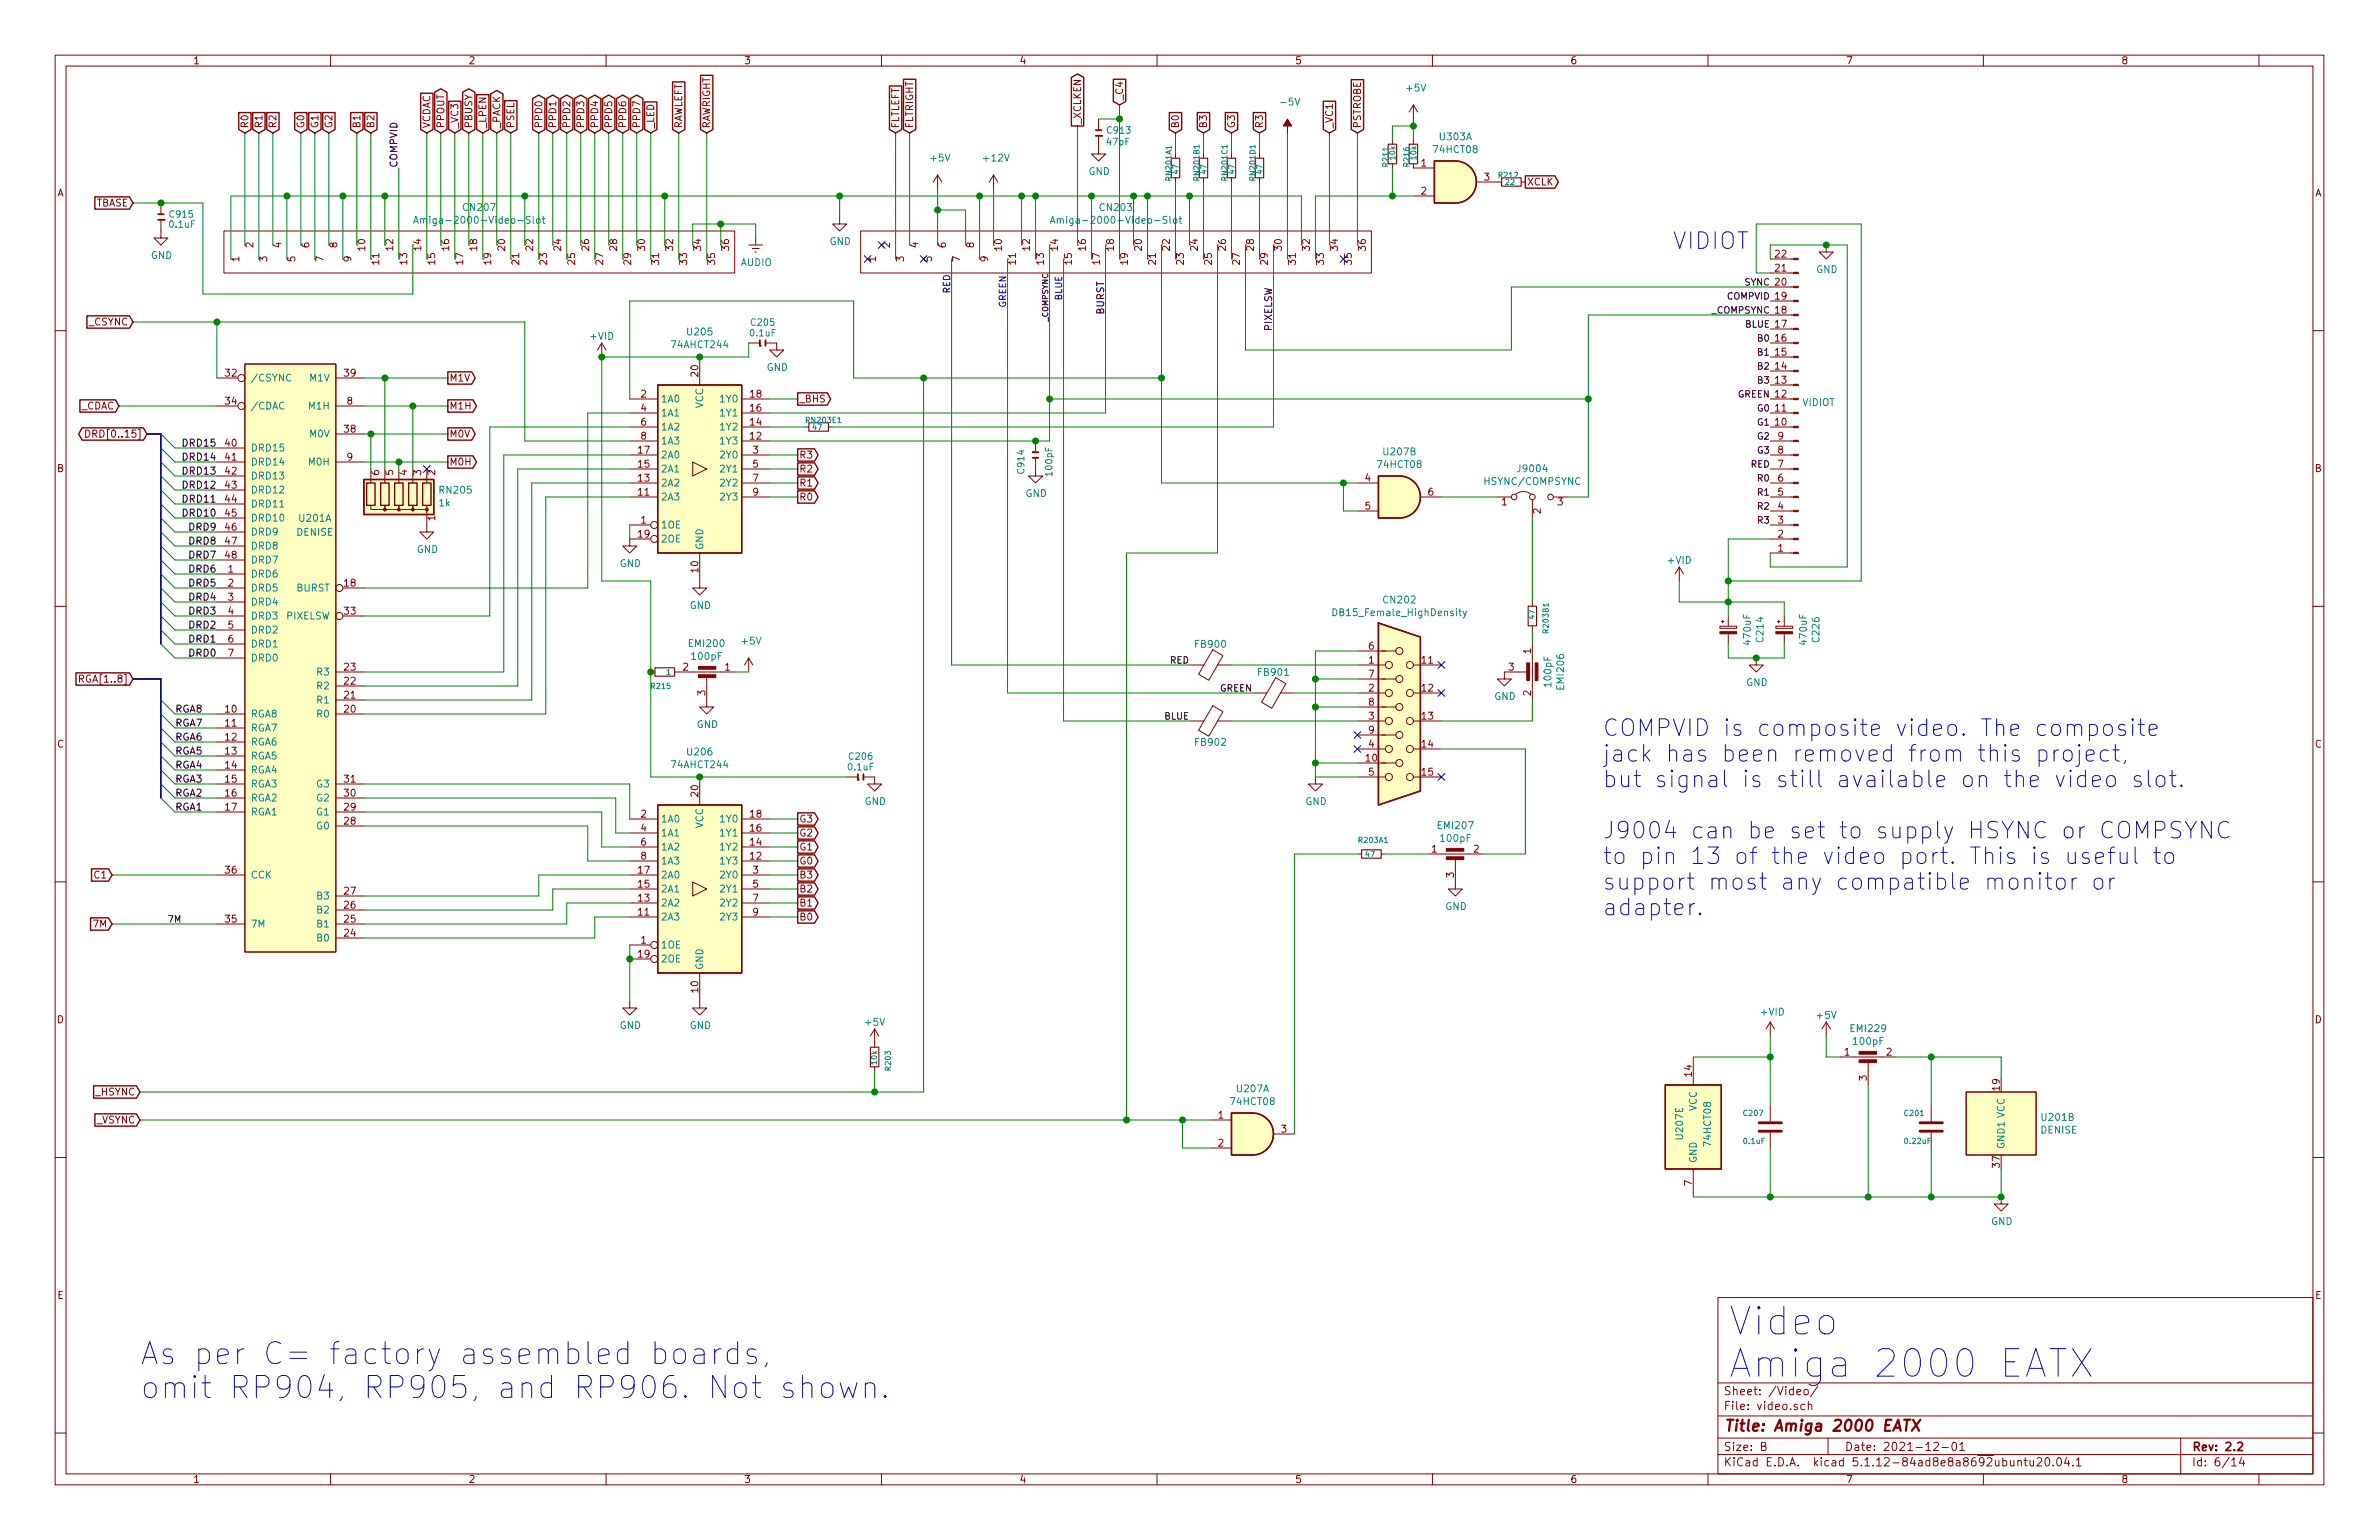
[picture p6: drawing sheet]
<svg xmlns="http://www.w3.org/2000/svg" width="432mm" height="279mm" viewBox="0 0 432 279" stroke-linecap="round" stroke-linejoin="round" font-family="sans-serif">
<defs><g id="words">
<g font-size="7" fill="#0000c2">
<text x="313.7" y="242.3">Video</text>
<text x="313.7" y="249.9">Amiga 2000 EATX</text>
</g>
<g font-size="5.6" fill="#0000c2">
<text x="25.4" y="247.6">As per C= factory assembled boards,</text>
<text x="25.4" y="253.7">omit RP904, RP905, and RP906. Not shown.</text>
</g>
<g font-size="4.2" fill="#0000c2">
<text x="303.5" y="45.2">VIDIOT</text>
<text x="290.8" y="133.6">COMPVID is composite video. The composite</text>
<text x="290.8" y="138.2">jack has been removed from this project,</text>
<text x="290.8" y="142.9">but signal is still available on the video slot.</text>
<text x="290.8" y="152.2">J9004 can be set to supply HSYNC or COMPSYNC</text>
<text x="290.8" y="156.8">to pin 13 of the video port. This is useful to</text>
<text x="290.8" y="161.5">support most any compatible monitor or</text>
<text x="290.8" y="166.1">adapter.</text>
</g>
<text font-size="2.8" fill="#840000" x="312.8" y="259.7">Title: Amiga 2000 EATX</text>
<g font-size="2.1" fill="#840000">
<text x="312.8" y="255.8">File: video.sch</text>
<text x="312.8" y="253.1">Sheet: /Video/</text>
<text x="312.8" y="263.2">Size: B</text>
<text x="334.8" y="263.2">Date: 2021-12-01</text>
<text x="397.8" y="263.2">Rev: 2.2</text>
<text x="312.8" y="266">KiCad E.D.A. kicad 5.1.12-84ad8e8a8692ubuntu20.04.1</text>
<text x="397.8" y="266">Id: 6/14</text>
</g>
<g font-size="1.8" fill="#840000">
<text x="35" y="11.6">1</text>
<text x="85" y="11.6">2</text>
<text x="135" y="11.6">3</text>
<text x="185" y="11.6">4</text>
<text x="235" y="11.6">5</text>
<text x="285" y="11.6">6</text>
<text x="335" y="11.6">7</text>
<text x="385" y="11.6">8</text>
<text x="45.1" y="23.3" transform="rotate(-90 45.1 23.3)">R0</text>
<text x="47.6" y="23.3" transform="rotate(-90 47.6 23.3)">R1</text>
<text x="50.2" y="23.3" transform="rotate(-90 50.2 23.3)">R2</text>
<text x="55.2" y="23.3" transform="rotate(-90 55.2 23.3)">G0</text>
<text x="57.8" y="23.3" transform="rotate(-90 57.8 23.3)">G1</text>
<text x="60.3" y="23.3" transform="rotate(-90 60.3 23.3)">G2</text>
<text x="65.4" y="23.3" transform="rotate(-90 65.4 23.3)">B1</text>
<text x="67.9" y="23.3" transform="rotate(-90 67.9 23.3)">B2</text>
<text x="78.1" y="23.3" transform="rotate(-90 78.1 23.3)">VCDAC</text>
<text x="80.6" y="23.3" transform="rotate(-90 80.6 23.3)">PPOUT</text>
<text x="83.2" y="23.3" transform="rotate(-90 83.2 23.3)">_VC3</text>
<text x="85.7" y="23.3" transform="rotate(-90 85.7 23.3)">PBUSY</text>
<text x="88.3" y="23.3" transform="rotate(-90 88.3 23.3)">_LPEN</text>
<text x="90.8" y="23.3" transform="rotate(-90 90.8 23.3)">_PACK</text>
<text x="93.3" y="23.3" transform="rotate(-90 93.3 23.3)">PSEL</text>
<text x="98.4" y="23.3" transform="rotate(-90 98.4 23.3)">PPD0</text>
<text x="101" y="23.3" transform="rotate(-90 101 23.3)">PPD1</text>
<text x="103.5" y="23.3" transform="rotate(-90 103.5 23.3)">PPD2</text>
<text x="106" y="23.3" transform="rotate(-90 106 23.3)">PPD3</text>
<text x="108.6" y="23.3" transform="rotate(-90 108.6 23.3)">PPD4</text>
<text x="111.1" y="23.3" transform="rotate(-90 111.1 23.3)">PPD5</text>
<text x="113.7" y="23.3" transform="rotate(-90 113.7 23.3)">PPD6</text>
<text x="116.2" y="23.3" transform="rotate(-90 116.2 23.3)">PPD7</text>
<text x="118.7" y="23.3" transform="rotate(-90 118.7 23.3)">_LED</text>
<text x="123.8" y="23.3" transform="rotate(-90 123.8 23.3)">RAWLEFT</text>
<text x="128.9" y="23.3" transform="rotate(-90 128.9 23.3)">RAWRIGHT</text>
<text x="163.2" y="23.3" transform="rotate(-90 163.2 23.3)">FLTLEFT</text>
<text x="165.7" y="23.3" transform="rotate(-90 165.7 23.3)">FLTRIGHT</text>
<text x="196.2" y="22.6" transform="rotate(-90 196.2 22.6)">_XCLKEN</text>
<text x="203.8" y="18.3" transform="rotate(-90 203.8 18.3)">_C4</text>
<text x="214" y="23.3" transform="rotate(-90 214 23.3)">B0</text>
<text x="219.1" y="23.3" transform="rotate(-90 219.1 23.3)">B3</text>
<text x="224.2" y="23.3" transform="rotate(-90 224.2 23.3)">G3</text>
<text x="229.2" y="23.3" transform="rotate(-90 229.2 23.3)">R3</text>
<text x="241.9" y="23.3" transform="rotate(-90 241.9 23.3)">_VC1</text>
<text x="247" y="23.3" transform="rotate(-90 247 23.3)">PSTROBE</text>
<text x="10.4" y="35.6">A</text>
<text x="258" y="30.2">1</text>
<text x="258" y="35.3">2</text>
<text x="269.4" y="32.8">3</text>
<text x="277.1" y="33.7">XCLK</text>
<text x="420.2" y="35.6">A</text>
<text x="17.3" y="37.5">TBASE</text>
<text x="43.4" y="47.5" transform="rotate(-90 43.4 47.5)">1</text>
<text x="46" y="44.9" transform="rotate(-90 46 44.9)">2</text>
<text x="48.5" y="47.5" transform="rotate(-90 48.5 47.5)">3</text>
<text x="51.1" y="44.9" transform="rotate(-90 51.1 44.9)">4</text>
<text x="53.6" y="47.5" transform="rotate(-90 53.6 47.5)">5</text>
<text x="56.1" y="44.9" transform="rotate(-90 56.1 44.9)">6</text>
<text x="58.7" y="47.5" transform="rotate(-90 58.7 47.5)">7</text>
<text x="61.2" y="44.9" transform="rotate(-90 61.2 44.9)">8</text>
<text x="63.8" y="47.5" transform="rotate(-90 63.8 47.5)">9</text>
<text x="66.3" y="45.4" transform="rotate(-90 66.3 45.4)">10</text>
<text x="68.8" y="48" transform="rotate(-90 68.8 48)">11</text>
<text x="71.4" y="45.4" transform="rotate(-90 71.4 45.4)">12</text>
<text x="73.9" y="48" transform="rotate(-90 73.9 48)">13</text>
<text x="76.5" y="45.4" transform="rotate(-90 76.5 45.4)">14</text>
<text x="79" y="48" transform="rotate(-90 79 48)">15</text>
<text x="81.5" y="45.4" transform="rotate(-90 81.5 45.4)">16</text>
<text x="84.1" y="48" transform="rotate(-90 84.1 48)">17</text>
<text x="86.6" y="45.4" transform="rotate(-90 86.6 45.4)">18</text>
<text x="89.2" y="48" transform="rotate(-90 89.2 48)">19</text>
<text x="91.7" y="45.4" transform="rotate(-90 91.7 45.4)">20</text>
<text x="94.2" y="48" transform="rotate(-90 94.2 48)">21</text>
<text x="96.8" y="45.4" transform="rotate(-90 96.8 45.4)">22</text>
<text x="99.3" y="48" transform="rotate(-90 99.3 48)">23</text>
<text x="101.9" y="45.4" transform="rotate(-90 101.9 45.4)">24</text>
<text x="104.4" y="48" transform="rotate(-90 104.4 48)">25</text>
<text x="106.9" y="45.4" transform="rotate(-90 106.9 45.4)">26</text>
<text x="109.5" y="48" transform="rotate(-90 109.5 48)">27</text>
<text x="112" y="45.4" transform="rotate(-90 112 45.4)">28</text>
<text x="114.6" y="48" transform="rotate(-90 114.6 48)">29</text>
<text x="117.1" y="45.4" transform="rotate(-90 117.1 45.4)">30</text>
<text x="119.6" y="48" transform="rotate(-90 119.6 48)">31</text>
<text x="122.2" y="45.4" transform="rotate(-90 122.2 45.4)">32</text>
<text x="124.7" y="48" transform="rotate(-90 124.7 48)">33</text>
<text x="127.3" y="45.4" transform="rotate(-90 127.3 45.4)">34</text>
<text x="129.8" y="48" transform="rotate(-90 129.8 48)">35</text>
<text x="132.3" y="45.4" transform="rotate(-90 132.3 45.4)">36</text>
<text x="159" y="47.5" transform="rotate(-90 159 47.5)">1</text>
<text x="161.5" y="44.9" transform="rotate(-90 161.5 44.9)">2</text>
<text x="164.1" y="47.5" transform="rotate(-90 164.1 47.5)">3</text>
<text x="166.6" y="44.9" transform="rotate(-90 166.6 44.9)">4</text>
<text x="169.2" y="47.5" transform="rotate(-90 169.2 47.5)">5</text>
<text x="171.7" y="44.9" transform="rotate(-90 171.7 44.9)">6</text>
<text x="174.2" y="47.5" transform="rotate(-90 174.2 47.5)">7</text>
<text x="176.8" y="44.9" transform="rotate(-90 176.8 44.9)">8</text>
<text x="179.3" y="47.5" transform="rotate(-90 179.3 47.5)">9</text>
<text x="181.9" y="45.4" transform="rotate(-90 181.9 45.4)">10</text>
<text x="184.4" y="48" transform="rotate(-90 184.4 48)">11</text>
<text x="186.9" y="45.4" transform="rotate(-90 186.9 45.4)">12</text>
<text x="189.5" y="48" transform="rotate(-90 189.5 48)">13</text>
<text x="192" y="45.4" transform="rotate(-90 192 45.4)">14</text>
<text x="194.6" y="48" transform="rotate(-90 194.6 48)">15</text>
<text x="197.1" y="45.4" transform="rotate(-90 197.1 45.4)">16</text>
<text x="199.6" y="48" transform="rotate(-90 199.6 48)">17</text>
<text x="202.2" y="45.4" transform="rotate(-90 202.2 45.4)">18</text>
<text x="204.7" y="48" transform="rotate(-90 204.7 48)">19</text>
<text x="207.3" y="45.4" transform="rotate(-90 207.3 45.4)">20</text>
<text x="209.8" y="48" transform="rotate(-90 209.8 48)">21</text>
<text x="212.3" y="45.4" transform="rotate(-90 212.3 45.4)">22</text>
<text x="214.9" y="48" transform="rotate(-90 214.9 48)">23</text>
<text x="217.4" y="45.4" transform="rotate(-90 217.4 45.4)">24</text>
<text x="220" y="48" transform="rotate(-90 220 48)">25</text>
<text x="222.5" y="45.4" transform="rotate(-90 222.5 45.4)">26</text>
<text x="225" y="48" transform="rotate(-90 225 48)">27</text>
<text x="227.6" y="45.4" transform="rotate(-90 227.6 45.4)">28</text>
<text x="230.1" y="48" transform="rotate(-90 230.1 48)">29</text>
<text x="232.7" y="45.4" transform="rotate(-90 232.7 45.4)">30</text>
<text x="235.2" y="48" transform="rotate(-90 235.2 48)">31</text>
<text x="237.7" y="45.4" transform="rotate(-90 237.7 45.4)">32</text>
<text x="240.3" y="48" transform="rotate(-90 240.3 48)">33</text>
<text x="242.8" y="45.4" transform="rotate(-90 242.8 45.4)">34</text>
<text x="245.4" y="48" transform="rotate(-90 245.4 48)">35</text>
<text x="247.9" y="45.4" transform="rotate(-90 247.9 45.4)">36</text>
<text x="322.2" y="46.7">22</text>
<text x="322.2" y="49.3">21</text>
<text x="16.2" y="59.1">_CSYNC</text>
<text x="322.2" y="64.5">15</text>
<text x="322.2" y="62">16</text>
<text x="40.9" y="68.3">32</text>
<text x="62.5" y="68.3">39</text>
<text x="81.5" y="69.2">M1V</text>
<text x="126.7" y="68.3" transform="rotate(-90 126.7 68.3)">20</text>
<text x="322.2" y="69.6">13</text>
<text x="322.2" y="67.1">14</text>
<text x="14.7" y="74.3">_CDAC</text>
<text x="40.9" y="73.4">34</text>
<text x="63" y="73.4">8</text>
<text x="81.5" y="74.3">M1H</text>
<text x="116.4" y="72.1">2</text>
<text x="116.4" y="74.7">4</text>
<text x="116.4" y="77.2">6</text>
<text x="136.2" y="77.2">14</text>
<text x="136.2" y="74.7">16</text>
<text x="136.2" y="72.1">18</text>
<text x="145" y="73">_BHS</text>
<text x="322.2" y="77.2">10</text>
<text x="322.2" y="74.7">11</text>
<text x="16.8" y="79.4">DRD[0..15]</text>
<text x="40.9" y="81">40</text>
<text x="40.9" y="83.6">41</text>
<text x="62.5" y="78.5">38</text>
<text x="63" y="83.6">9</text>
<text x="81.5" y="79.4">M0V</text>
<text x="115.9" y="82.3">17</text>
<text x="116.4" y="79.8">8</text>
<text x="136.2" y="79.8">12</text>
<text x="136.7" y="82.3">3</text>
<text x="145" y="83.2">R3</text>
<text x="322.7" y="82.3">8</text>
<text x="322.7" y="79.8">9</text>
<text x="10.4" y="85.6">B</text>
<text x="40.9" y="86.1">42</text>
<text x="40.9" y="88.6">43</text>
<text x="68.8" y="86.2" transform="rotate(-90 68.8 86.2)">6</text>
<text x="71.4" y="86.2" transform="rotate(-90 71.4 86.2)">5</text>
<text x="73.9" y="86.2" transform="rotate(-90 73.9 86.2)">4</text>
<text x="76.5" y="86.2" transform="rotate(-90 76.5 86.2)">3</text>
<text x="79" y="86.2" transform="rotate(-90 79 86.2)">2</text>
<text x="81.5" y="84.5">M0H</text>
<text x="115.9" y="89.9">11</text>
<text x="115.9" y="87.4">13</text>
<text x="115.9" y="84.8">15</text>
<text x="136.7" y="84.8">5</text>
<text x="136.7" y="87.4">7</text>
<text x="136.7" y="89.9">9</text>
<text x="145" y="85.7">R2</text>
<text x="145" y="88.3">R1</text>
<text x="247.8" y="87.4">4</text>
<text x="259.2" y="89.9">6</text>
<text x="322.7" y="89.9">5</text>
<text x="322.7" y="87.4">6</text>
<text x="322.7" y="84.8">7</text>
<text x="420.2" y="85.6">B</text>
<text x="40.9" y="91.2">44</text>
<text x="40.9" y="93.7">45</text>
<text x="79" y="94.5" transform="rotate(-90 79 94.5)">1</text>
<text x="116.4" y="95">1</text>
<text x="145" y="90.8">R0</text>
<text x="247.8" y="92.5">5</text>
<text x="272.6" y="91.7">1</text>
<text x="279.7" y="93.2" transform="rotate(-90 279.7 93.2)">2</text>
<text x="282.7" y="91.7">3</text>
<text x="322.7" y="95">3</text>
<text x="322.7" y="92.5">4</text>
<text x="40.9" y="96.3">46</text>
<text x="40.9" y="98.8">47</text>
<text x="40.9" y="101.3">48</text>
<text x="115.9" y="97.5">19</text>
<text x="322.7" y="100.1">1</text>
<text x="322.7" y="97.5">2</text>
<text x="41.4" y="103.9">1</text>
<text x="41.4" y="106.4">2</text>
<text x="62.5" y="106.4">18</text>
<text x="126.7" y="103.8" transform="rotate(-90 126.7 103.8)">10</text>
<text x="41.4" y="109">3</text>
<text x="41.4" y="111.5">4</text>
<text x="62.5" y="111.5">33</text>
<text x="41.4" y="114">5</text>
<text x="41.4" y="116.6">6</text>
<text x="41.4" y="119.1">7</text>
<text x="248.4" y="117.9">6</text>
<text x="277.9" y="118.6" transform="rotate(-90 277.9 118.6)">1</text>
<text x="15.1" y="123.8">RGA[1..8]</text>
<text x="62.5" y="124.2">22</text>
<text x="62.5" y="121.7">23</text>
<text x="124" y="121.7">2</text>
<text x="131.6" y="121.7">1</text>
<text x="248.4" y="120.4">1</text>
<text x="248.4" y="125.5">2</text>
<text x="248.4" y="122.9">7</text>
<text x="258.1" y="120.4">11</text>
<text x="258.1" y="125.5">12</text>
<text x="273.8" y="121.7">3</text>
<text x="40.9" y="129.3">10</text>
<text x="40.9" y="131.8">11</text>
<text x="62.5" y="129.3">20</text>
<text x="62.5" y="126.7">21</text>
<text x="128" y="126.2" transform="rotate(-90 128 126.2)">3</text>
<text x="248.4" y="130.6">3</text>
<text x="248.4" y="128">8</text>
<text x="258.1" y="130.6">13</text>
<text x="277.9" y="126.2" transform="rotate(-90 277.9 126.2)">2</text>
<text x="10.4" y="135.6">C</text>
<text x="40.9" y="134.4">12</text>
<text x="40.9" y="136.9">13</text>
<text x="248.4" y="135.6">4</text>
<text x="248.4" y="133.1">9</text>
<text x="258.1" y="135.6">14</text>
<text x="420.2" y="135.6">C</text>
<text x="40.9" y="139.4">14</text>
<text x="40.9" y="142">15</text>
<text x="62.5" y="142">31</text>
<text x="248" y="138.2">10</text>
<text x="248.4" y="140.7">5</text>
<text x="258.1" y="140.7">15</text>
<text x="40.9" y="144.5">16</text>
<text x="40.9" y="147.1">17</text>
<text x="62.5" y="149.6">28</text>
<text x="62.5" y="147.1">29</text>
<text x="62.5" y="144.5">30</text>
<text x="116.4" y="148.3">2</text>
<text x="126.7" y="144.5" transform="rotate(-90 126.7 144.5)">20</text>
<text x="136.2" y="148.3">18</text>
<text x="145" y="149.2">G3</text>
<text x="116.4" y="150.9">4</text>
<text x="116.4" y="153.4">6</text>
<text x="116.4" y="156">8</text>
<text x="136.2" y="156">12</text>
<text x="136.2" y="153.4">14</text>
<text x="136.2" y="150.9">16</text>
<text x="145" y="154.3">G1</text>
<text x="145" y="151.8">G2</text>
<text x="259.9" y="154.7">1</text>
<text x="267.5" y="154.7">2</text>
<text x="17.3" y="159.4">C1</text>
<text x="40.9" y="158.5">36</text>
<text x="115.9" y="161">15</text>
<text x="115.9" y="158.5">17</text>
<text x="136.7" y="158.5">3</text>
<text x="136.7" y="161">5</text>
<text x="145" y="161.9">B2</text>
<text x="145" y="156.8">G0</text>
<text x="145" y="159.4">B3</text>
<text x="263.9" y="159.2" transform="rotate(-90 263.9 159.2)">3</text>
<text x="40.9" y="167.4">35</text>
<text x="62.5" y="167.4">25</text>
<text x="62.5" y="164.8">26</text>
<text x="62.5" y="162.3">27</text>
<text x="115.9" y="166.1">11</text>
<text x="115.9" y="163.6">13</text>
<text x="136.7" y="163.6">7</text>
<text x="136.7" y="166.1">9</text>
<text x="145" y="164.5">B1</text>
<text x="145" y="167">B0</text>
<text x="17.1" y="168.3">7M</text>
<text x="62.5" y="169.9">24</text>
<text x="115.9" y="173.7">19</text>
<text x="116.4" y="171.2">1</text>
<text x="10.4" y="185.6">D</text>
<text x="126.7" y="180" transform="rotate(-90 126.7 180)">10</text>
<text x="420.2" y="185.6">D</text>
<text x="334.8" y="191.5">1</text>
<text x="342.4" y="191.5">2</text>
<text x="307.1" y="195.3" transform="rotate(-90 307.1 195.3)">14</text>
<text x="338.8" y="196.1" transform="rotate(-90 338.8 196.1)">3</text>
<text x="363" y="197.8" transform="rotate(-90 363 197.8)">19</text>
<text x="17.4" y="198.8">_HSYNC</text>
<text x="17.5" y="203.8">_VSYNC</text>
<text x="221.1" y="202.9">1</text>
<text x="221.1" y="208">2</text>
<text x="232.6" y="205.5">3</text>
<text x="307.1" y="215.1" transform="rotate(-90 307.1 215.1)">7</text>
<text x="363" y="211.8" transform="rotate(-90 363 211.8)">37</text>
<text x="10.4" y="235.6">E</text>
<text x="420.2" y="235.6">E</text>
<text x="35" y="269">1</text>
<text x="85" y="269">2</text>
<text x="135" y="269">3</text>
<text x="185" y="269">4</text>
<text x="235" y="269">5</text>
<text x="285" y="269">6</text>
<text x="335" y="269">7</text>
<text x="385" y="269">8</text>
</g>
<g font-size="1.8" fill="#008484">
<text x="255.4" y="16.6">+5V</text>
<text x="232.7" y="19.2">-5V</text>
<text x="169" y="29.3">+5V</text>
<text x="178.7" y="29.3">+12V</text>
<text x="260.4" y="27.8">74HCT08</text>
<text x="261.4" y="25.5">U303A</text>
<text x="197.6" y="31.8">GND</text>
<text x="77.4" y="40.6">Amiga-2000-Video-Slot</text>
<text x="84.2" y="38.3">CN207</text>
<text x="192.9" y="40.6">Amiga-2000-Video-Slot</text>
<text x="199.8" y="38.3">CN203</text>
<text x="27.4" y="47">GND</text>
<text x="150.6" y="44.4">GND</text>
<text x="134.4" y="48.3">AUDIO</text>
<text x="329.6" y="49.5">GND</text>
<text x="107.2" y="61.6">+VID</text>
<text x="122.1" y="63.2">74AHCT244</text>
<text x="124.9" y="60.9">U205</text>
<text x="45.5" y="69.2">/CSYNC</text>
<text x="56.3" y="69.2">M1V</text>
<text x="139.1" y="67.3">GND</text>
<text x="45.5" y="74.3">/CDAC</text>
<text x="56.2" y="74.3">M1H</text>
<text x="119.9" y="73">1A0</text>
<text x="119.9" y="75.6">1A1</text>
<text x="127.6" y="74.1" transform="rotate(-90 127.6 74.1)">VCC</text>
<text x="131" y="75.6">1Y1</text>
<text x="131" y="73">1Y0</text>
<text x="327.2" y="73.7">VIDIOT</text>
<text x="45.5" y="81.9">DRD15</text>
<text x="56.3" y="79.4">M0V</text>
<text x="119.9" y="83.2">2A0</text>
<text x="119.9" y="78.1">1A2</text>
<text x="119.9" y="80.6">1A3</text>
<text x="131" y="80.6">1Y3</text>
<text x="131" y="78.1">1Y2</text>
<text x="131" y="83.2">2Y0</text>
<text x="251.3" y="82.6">U207B</text>
<text x="45.5" y="84.5">DRD14</text>
<text x="45.5" y="87">DRD13</text>
<text x="45.5" y="89.5">DRD12</text>
<text x="56.2" y="84.5">M0H</text>
<text x="79.9" y="89.6">RN205</text>
<text x="119.9" y="88.3">2A2</text>
<text x="119.9" y="85.7">2A1</text>
<text x="131" y="85.7">2Y1</text>
<text x="131" y="88.3">2Y2</text>
<text x="250.2" y="84.9">74HCT08</text>
<text x="269.7" y="88">HSYNC/COMPSYNC</text>
<text x="275.7" y="85.7">J9004</text>
<text x="45.5" y="92.1">DRD11</text>
<text x="45.5" y="94.6">DRD10</text>
<text x="54.4" y="94.7">U201A</text>
<text x="79.7" y="91.9">1k</text>
<text x="119.9" y="95.9">1OE</text>
<text x="119.9" y="90.8">2A3</text>
<text x="131" y="90.8">2Y3</text>
<text x="186.1" y="90.2">GND</text>
<text x="45.5" y="97.2">DRD9</text>
<text x="45.5" y="99.7">DRD8</text>
<text x="53.9" y="97.2">DENISE</text>
<text x="75.6" y="100.3">GND</text>
<text x="119.9" y="98.4">2OE</text>
<text x="127.6" y="99.8" transform="rotate(-90 127.6 99.8)">GND</text>
<text x="45.5" y="104.8">DRD6</text>
<text x="45.5" y="107.3">DRD5</text>
<text x="45.5" y="102.2">DRD7</text>
<text x="53.8" y="107.3">BURST</text>
<text x="112.5" y="102.9">GND</text>
<text x="302.8" y="102.3">+VID</text>
<text x="45.5" y="109.9">DRD4</text>
<text x="45.5" y="112.4">DRD3</text>
<text x="52" y="112.4">PIXELSW</text>
<text x="125.2" y="110.5">GND</text>
<text x="242.5" y="111.8">DB15_Female_HighDensity</text>
<text x="251.3" y="109.5">CN202</text>
<text x="45.5" y="114.9">DRD2</text>
<text x="45.5" y="117.5">DRD1</text>
<text x="125.2" y="117.4">EMI200</text>
<text x="125.7" y="119.7">100pF</text>
<text x="134.7" y="116.9">+5V</text>
<text x="217.1" y="117.5">FB900</text>
<text x="317.8" y="116.8" transform="rotate(-90 317.8 116.8)">470uF</text>
<text x="320.1" y="116.4" transform="rotate(-90 320.1 116.4)">C214</text>
<text x="327.9" y="116.8" transform="rotate(-90 327.9 116.8)">470uF</text>
<text x="330.3" y="116.4" transform="rotate(-90 330.3 116.4)">C226</text>
<text x="45.5" y="120">DRD0</text>
<text x="57.7" y="125.1">R2</text>
<text x="57.7" y="122.6">R3</text>
<text x="228.5" y="122.6">FB901</text>
<text x="281.6" y="124.5" transform="rotate(-90 281.6 124.5)">100pF</text>
<text x="283.9" y="125" transform="rotate(-90 283.9 125)">EMI206</text>
<text x="316.9" y="124.5">GND</text>
<text x="45.5" y="130.2">RGA8</text>
<text x="57.7" y="130.2">R0</text>
<text x="57.7" y="127.6">R1</text>
<text x="271.2" y="127">GND</text>
<text x="45.5" y="132.7">RGA7</text>
<text x="45.5" y="135.3">RGA6</text>
<text x="45.5" y="137.8">RGA5</text>
<text x="124.9" y="137.1">U206</text>
<text x="126.4" y="132.1">GND</text>
<text x="217.1" y="135.3">FB902</text>
<text x="45.5" y="140.3">RGA4</text>
<text x="45.5" y="142.9">RGA3</text>
<text x="57.6" y="142.9">G3</text>
<text x="122.1" y="139.4">74AHCT244</text>
<text x="45.5" y="145.4">RGA2</text>
<text x="45.5" y="148">RGA1</text>
<text x="57.6" y="148">G1</text>
<text x="57.6" y="145.4">G2</text>
<text x="119.9" y="149.2">1A0</text>
<text x="131" y="149.2">1Y0</text>
<text x="156.9" y="146">GND</text>
<text x="236.9" y="146">GND</text>
<text x="57.6" y="150.5">G0</text>
<text x="119.9" y="151.8">1A1</text>
<text x="119.9" y="154.3">1A2</text>
<text x="127.6" y="150.3" transform="rotate(-90 127.6 150.3)">VCC</text>
<text x="131" y="154.3">1Y2</text>
<text x="131" y="151.8">1Y1</text>
<text x="261.1" y="150.4">EMI207</text>
<text x="261.6" y="152.7">100pF</text>
<text x="45.5" y="159.4">CCK</text>
<text x="119.9" y="161.9">2A1</text>
<text x="119.9" y="159.4">2A0</text>
<text x="119.9" y="156.8">1A3</text>
<text x="131" y="156.8">1Y3</text>
<text x="131" y="159.4">2Y0</text>
<text x="131" y="161.9">2Y1</text>
<text x="57.7" y="165.7">B2</text>
<text x="57.7" y="163.2">B3</text>
<text x="119.9" y="167">2A3</text>
<text x="119.9" y="164.5">2A2</text>
<text x="131" y="164.5">2Y2</text>
<text x="131" y="167">2Y3</text>
<text x="262.3" y="165.1">GND</text>
<text x="45.5" y="168.3">7M</text>
<text x="57.7" y="170.8">B0</text>
<text x="57.7" y="168.3">B1</text>
<text x="119.9" y="172.1">1OE</text>
<text x="119.9" y="174.6">2OE</text>
<text x="127.6" y="176" transform="rotate(-90 127.6 176)">GND</text>
<text x="319.7" y="184.3">+VID</text>
<text x="329.9" y="184.8">+5V</text>
<text x="112.5" y="186.7">GND</text>
<text x="125.2" y="186.7">GND</text>
<text x="157.1" y="186.1">+5V</text>
<text x="336" y="187.2">EMI229</text>
<text x="336.5" y="189.6">100pF</text>
<text x="223.5" y="200.5">74HCT08</text>
<text x="224.6" y="198.2">U207A</text>
<text x="308" y="201.6" transform="rotate(-90 308 201.6)">VCC</text>
<text x="370.7" y="203.4">U201B</text>
<text x="305.5" y="206.6" transform="rotate(-90 305.5 206.6)">U207E</text>
<text x="310.6" y="207.8" transform="rotate(-90 310.6 207.8)">74HCT08</text>
<text x="363.9" y="208.5" transform="rotate(-90 363.9 208.5)">GND1 VCC</text>
<text x="370.4" y="205.7">DENISE</text>
<text x="308" y="211.1" transform="rotate(-90 308 211.1)">GND</text>
<text x="361.4" y="222.2">GND</text>
</g>
<g font-size="1.8">
<text x="72.1" y="30.5" transform="rotate(-90 72.1 30.5)">COMPVID</text>
<text x="200.4" y="57.2" transform="rotate(-90 200.4 57.2)">BURST</text>
<text x="230.9" y="60" transform="rotate(-90 230.9 60)">PIXELSW</text>
<text x="33.5" y="81">DRD15</text>
<text x="33.5" y="83.6">DRD14</text>
<text x="33.5" y="88.6">DRD12</text>
<text x="33.5" y="86.1">DRD13</text>
<text x="33.5" y="91.2">DRD11</text>
<text x="33.5" y="93.7">DRD10</text>
<text x="34.5" y="96.3">DRD9</text>
<text x="34.5" y="98.8">DRD8</text>
<text x="34.5" y="101.3">DRD7</text>
<text x="34.5" y="103.9">DRD6</text>
<text x="34.5" y="106.4">DRD5</text>
<text x="34.5" y="111.5">DRD3</text>
<text x="34.5" y="109">DRD4</text>
<text x="34.5" y="116.6">DRD1</text>
<text x="34.5" y="119.1">DRD0</text>
<text x="34.5" y="114">DRD2</text>
<text x="31.7" y="129.3">RGA8</text>
<text x="31.7" y="131.8">RGA7</text>
<text x="31.7" y="136.9">RGA5</text>
<text x="31.7" y="134.4">RGA6</text>
<text x="31.7" y="142">RGA3</text>
<text x="31.7" y="139.4">RGA4</text>
<text x="31.7" y="147.1">RGA1</text>
<text x="31.7" y="144.5">RGA2</text>
</g>
<g font-size="1.7" fill="#008484">
<text x="201" y="26.3">47pF</text>
<text x="201.1" y="24.2">C913</text>
<text x="30.9" y="41.3">0.1uF</text>
<text x="30.9" y="39.5">C915</text>
<text x="136.4" y="59.1">C205</text>
<text x="136.3" y="61">0.1uF</text>
<text x="185.9" y="85.8" transform="rotate(-90 185.9 85.8)">C914</text>
<text x="191" y="86.2" transform="rotate(-90 191 86.2)">100pF</text>
<text x="154.2" y="137.8">C206</text>
<text x="154.1" y="139.8">0.1uF</text>
</g>
<g font-size="1.7" fill="#0000c2">
<text x="172.5" y="53.3" transform="rotate(-90 172.5 53.3)">RED</text>
<text x="182.6" y="55.9" transform="rotate(-90 182.6 55.9)">GREEN</text>
<text x="192.8" y="54.6" transform="rotate(-90 192.8 54.6)">BLUE</text>
</g>
<g font-size="1.7">
<text x="316.7" y="51.8">SYNC 20</text>
<text x="310.8" y="56.9">_COMPSYNC 18</text>
<text x="313.5" y="54.4">COMPVID 19</text>
<text x="316.8" y="59.4">BLUE 17</text>
<text x="319.2" y="64.5">B1</text>
<text x="319.2" y="62">B0</text>
<text x="319.2" y="67.1">B2</text>
<text x="319.2" y="69.6">B3</text>
<text x="315.4" y="72.1">GREEN 12</text>
<text x="319.1" y="74.7">G0</text>
<text x="319.1" y="77.2">G1</text>
<text x="319.1" y="82.3">G3</text>
<text x="319.1" y="79.8">G2</text>
<text x="317.8" y="84.8">RED</text>
<text x="319.2" y="87.4">R0</text>
<text x="319.2" y="89.9">R1</text>
<text x="319.2" y="92.5">R2</text>
<text x="319.2" y="95">R3</text>
<text x="212.4" y="120.4">RED</text>
<text x="221.4" y="125.5">GREEN</text>
<text x="211.4" y="130.6">BLUE</text>
<text x="30.7" y="167.4">7M</text>
</g>
<g font-size="1.4" fill="#008484">
<text x="253.3" y="28.9" transform="rotate(-90 253.3 28.9)">10k</text>
<text x="257.1" y="28.9" transform="rotate(-90 257.1 28.9)">10k</text>
<text x="212.6" y="32.6" transform="rotate(-90 212.6 32.6)">RN201A1</text>
<text x="213.9" y="31.5" transform="rotate(-90 213.9 31.5)">47</text>
<text x="217.7" y="32.6" transform="rotate(-90 217.7 32.6)">RN201B1</text>
<text x="219" y="31.5" transform="rotate(-90 219 31.5)">47</text>
<text x="222.8" y="32.6" transform="rotate(-90 222.8 32.6)">RN201C1</text>
<text x="224.1" y="31.5" transform="rotate(-90 224.1 31.5)">47</text>
<text x="227.9" y="32.6" transform="rotate(-90 227.9 32.6)">RN201D1</text>
<text x="229.1" y="31.5" transform="rotate(-90 229.1 31.5)">47</text>
<text x="252" y="30.1" transform="rotate(-90 252 30.1)">R211</text>
<text x="255.8" y="30.1" transform="rotate(-90 255.8 30.1)">R216</text>
<text x="272.1" y="32.3">R212</text>
<text x="273.3" y="33.6">22</text>
<text x="146.5" y="76.7">RN203E1</text>
<text x="147.6" y="78">47</text>
<text x="278.5" y="112.3" transform="rotate(-90 278.5 112.3)">47</text>
<text x="281.1" y="114.7" transform="rotate(-90 281.1 114.7)">R203B1</text>
<text x="118.3" y="125">R215</text>
<text x="121" y="122.5">1</text>
<text x="246.7" y="152.9">R203A1</text>
<text x="247.9" y="155.5">47</text>
<text x="159.2" y="193.1" transform="rotate(-90 159.2 193.1)">10k</text>
<text x="161.7" y="194.1" transform="rotate(-90 161.7 194.1)">R203</text>
<text x="316.6" y="202.5">C207</text>
<text x="345.8" y="202.5">C201</text>
<text x="316.6" y="207.5">0.1uF</text>
<text x="345.8" y="207.5">0.22uF</text>
</g>
<text font-size="1.4" x="190.2" y="58.3" transform="rotate(-90 190.2 58.3)">_COMPSYNC</text>
</g></defs>
<g fill="none" stroke="#840000" stroke-width=".18">
<path d="M10 10h411.8v259.4h-411.8zM12 12h407.8v255.4h-407.8zM60 10v2M110 10v2M160 10v2M210 10v2M260 10v2M310 10v2M360 10v2M410 10v2M218.4 27.9v.8M218.4 32.3v.7"/>
<path d="M10 60h2M419.8 60h2M10 110h2M278.1 116.8v10.2M419.8 110h2M123.2 121.9h10.1M128.3 122.7v5.6h1.2l-1.2 1.2-1.3-1.2h1.3M273 121.9h4.4M10 160h2M419.8 160h2M331.5 185.4l-.8 1.3M331.5 185.4v2.6"/>
<path d="M331.5 185.4l.7 1.3M10 210h2M350.5 200.7v2.8M350.5 205.5v2.8M363.2 217.2v1.2h1.3l-1.3 1.3-1.3-1.3h1.3M419.8 210h2M311.8 235.4h108v32h-108zM10 260h2M311.8 256.9h108M311.8 250.9h108M327.6 254.8h-.5l-.3 .2 .1 .6 .2 .2 .5-.1M328.2 254.9l.1-.1a.37 .37 0 0 1 .6 .2v.8"/>
<path d="M328.2 254.3v1.5M419.8 260h2M60 267.4v2M110 267.4v2M160 267.4v2M210 267.4v2M260 267.4v2M310 267.4v2M311.8 263.9h108M311.8 260.9h108M319.7 262.4l.7-.1 .1-.2-.1-.4h-.7v1.5h.6l.3-.3a.41 .41 0 0 0-.4-.5M331.8 260.9v3"/>
<path d="M351 261.8l.6-.1 .2 .4-.9 1.1h.9M352.5 262.6h1.1M354.4 261.8l.4-.1a.94 .94 0 0 1 0 1.5 .82 .82 0 0 1-.4-1.4zM355.7 262.1l.4-.4v1.5M355.7 263.2h.9M360 267.4v2M366.2 265.1l.2-.1h.4l.1 1M366.2 265v1M367.4 265h.5M367.6 264.5v1.3l.3 .2M368.5 265v.8a.37 .37 0 0 0 .6 0M369.1 265v1"/>
<path d="M369.7 264.6l.3-.1h.3l.2 .1 .1 .3-.1 .2-.8 .9h.9M371.3 264.6l.2-.1a.8 .8 0 0 1 .6 .7 .8 .8 0 0 1-.6 .8l-.2-.2-.1-.4zM372.7 265.8v.2M373.5 264.6l.2-.1a.8 .8 0 0 1 .5 .7 .8 .8 0 0 1-.5 .8l-.2-.2-.2-.4zM375.1 264.4l-.4 1.1h1M375.4 265v1M376.2 265.8v.2M376.9 264.9l.4-.4v1.5M376.9 266h.8M395.8 260.9v6.5M405.1 264.9l.4-.4v1.5M405.1 266h.8"/>
<path d="M406.9 264.4l-.4 1.1h.9M407.2 265v1M410 267.4v2"/>
</g>
<path d="M406.2 261.8l.6-.1 .2 .4-.9 1.1h.9" fill="none" stroke="#840000" stroke-width=".3"/>
<path d="M345.6 257.6h1.2M346.2 257.6l-.3 2M347.2 257.6l1.1 2M348.6 257.6l-1.6 2" fill="none" stroke="#840000" stroke-width=".41"/>
<path d="M217.7 28.7h1.5v3.6h-1.5z" fill="none" stroke="#840000" stroke-width=".2"/>
<path d="M217.7 26.3v.6" fill="none" stroke="#008484" stroke-width=".18"/>
<g fill="#840000" stroke="#840000" stroke-width=".18">
<path d="M277.1 120.3h.5v3.1h-.5z"/>
<path d="M278.6 120.3h.5v3.1h-.5z"/>
<path d="M126.7 122.4h3.2v.5h-3.2z"/>
<path d="M126.7 120.9h3.2v.5h-3.2z"/>
</g>
<path d="M348.5 205.2h4.1M348.5 203.7h4.1" fill="none" stroke="#840000" stroke-width=".51"/>
<path d="M155.7 140.5v1M156.7 140.5v1" fill="none" stroke="#840000" stroke-width=".33"/>
<circle cx="155.7" cy="141.5" r=".17" fill="#840000"/>
<path d="M199.4 26.7v1.2h1.3l-1.3 1.3-1.3-1.3h1.3M213.4 27.9v.8M213.4 32.3v.7M223.5 27.9v.8M223.5 32.3v.7M228.6 27.9v.8M228.6 32.3v.7M153.7 141h2M156.7 141h2M259.1 154.9h10.1M264.2 155.7v4.3" fill="none" stroke="#840000" stroke-width=".18"/>
<path d="M212.6 28.7h1.5v3.6h-1.5zM222.8 28.7h1.5v3.6h-1.5zM227.8 28.7h1.6v3.6h-1.6z" fill="none" stroke="#840000" stroke-width=".2"/>
<g fill="#840000" stroke="#840000" stroke-width=".18">
<path d="M262.5 155.4h3.2v.6h-3.2z"/>
<path d="M262.5 153.9h3.2v.5h-3.2z"/>
</g>
<path d="M137.9 61.7v1M138.9 61.7v1" fill="none" stroke="#840000" stroke-width=".33"/>
<circle cx="137.9" cy="62.7" r=".17" fill="#840000"/>
<path d="M135.9 62.2h2M138.9 62.2h2.1M158.7 141v1.2h1.3l-1.3 1.3-1.2-1.3h1.2" fill="none" stroke="#840000" stroke-width=".18"/>
<path d="M198.9 24.6h1M198.9 23.6h1" fill="none" stroke="#840000" stroke-width=".33"/>
<circle cx="199.9" cy="24.6" r=".17" fill="#840000"/>
<g fill="none" stroke="#840000" stroke-width=".18">
<path d="M256.5 19.1v2.5M256.5 19.1l-.7 1.2M256.5 19.1l.8 1.2M180.3 31.8l-.7 1.2M180.3 31.8v2.5M180.3 31.8l.8 1.2M199.4 21.6v2M199.4 24.6v2.1M252.7 25.4v.8M252.7 29.7v.8M256.5 29.7v.8h3.8M256.5 35.6h3.8"/>
<path d="M256.5 25.4v.8M268 33h4.5M276.1 33h.8M135.9 44.5h2.5M136.5 45.1h1.3M137 45.7h.3M137.2 43.2v1.3M39.4 68.6h3.8M39.4 73.7h3.8M44.4 66h16.6v106.7h-16.6zM61 68.6h5M61 73.7h5"/>
<path d="M61 78.7h5M109.2 62.2l-.7 1.3M109.2 62.2v2.6M109.2 62.2l.8 1.3M141 62.2v1.3h1.2l-1.2 1.3-1.3-1.3h1.3M39.4 81.3h5M39.4 83.8h5M39.4 86.4h5M39.4 88.9h5M39.4 91.4h5M39.4 94h5M39.4 96.5h5"/>
<path d="M39.4 99.1h5M61 83.8h5M39.4 104.1h5M39.4 106.7h5M39.4 109.2h5M39.4 111.8h5M39.4 101.6h5M39.4 114.3h5M39.4 116.8h5M39.4 119.4h5M62.2 106.7h3.8M62.2 111.8h3.8"/>
<path d="M39.4 129.5h5M39.4 132.1h5M39.4 134.6h5M39.4 137.2h5M39.4 139.7h5M61 129.5h5M61 127h5M61 124.5h5M61 121.9h5M39.4 142.2h5M39.4 144.8h5M39.4 147.3h5"/>
<path d="M39.4 158.8h5M61 142.2h5M61 144.8h5M61 147.3h5M61 149.9h5M39.4 167.6h5M61 170.2h5M61 167.6h5M61 165.1h5M61 162.6h5"/>
<circle cx="43.8" cy="68.6" r=".63"/>
<circle cx="43.8" cy="73.7" r=".63"/>
<circle cx="61.6" cy="111.8" r=".63"/>
<circle cx="61.6" cy="106.7" r=".63"/>
</g>
<g fill="#ffffc2" stroke="#ffffc2" stroke-width=".18">
<path d="M44.4 66h16.6v106.7h-16.6z"/>
<path d="M264.2 29.2a3.8 3.8 0 0 1 3.8 3.8 3.8 3.8 0 0 1-3.8 3.8z"/>
<path d="M260.3 29.2h3.9v7.6h-3.9z"/>
</g>
<path d="M52.8 68a.6 .6 0 0 0-.8 .4 .6 .6 0 0 0 .6 .7l.2-.1" fill="none" stroke="#008484" stroke-width=".18"/>
<path d="M233.7 21.6l.7 1.3h-.7v1.2v-1.2h-.8z" fill="#840000" stroke="#840000" stroke-width=".18"/>
<path d="M260.3 29.2h3.9a3.8 3.8 0 0 1 3.8 3.8 3.8 3.8 0 0 1-3.8 3.8h-3.9z" fill="none" stroke="#840000" stroke-width=".25"/>
<path d="M252 26.2h1.5v3.5h-1.5zM255.8 26.2h1.5v3.5h-1.5zM272.5 32.3h3.6v1.5h-3.6z" fill="none" stroke="#840000" stroke-width=".2"/>
<path d="M28.7 39.9h1M28.7 38.9h1" fill="none" stroke="#840000" stroke-width=".33"/>
<circle cx="29.7" cy="39.9" r=".17" fill="#840000"/>
<g fill="none" stroke="#840000" stroke-width=".18">
<path d="M29.2 39.9v3.3h1.3l-1.3 1.3-1.3-1.3h1.3M29.2 36.8v2.1M152.4 39.4v1.2h1.3l-1.3 1.3-1.3-1.3h1.3M156.2 41.9h92.7v7.6h-92.7zM114.3 77.5h5.1M114.3 74.9h5.1M114.3 72.4h5.1M127 64.8v5.1M134.6 77.5h5.1M134.6 74.9h5.1M134.6 72.4h5.1M146 77.5h.8"/>
<path d="M150.4 77.5h.7M77.5 95.3v1.2h1.2l-1.2 1.3-1.3-1.3h1.3M114.3 95.3h3.8M114.3 90.2h5.1M114.3 80h5.1M114.3 87.6h5.1M114.3 85.1h5.1M114.3 82.6h5.1M118.1 97.8h-3.8v1.3h1.3l-1.3 1.2-1.3-1.2h1.3M125.7 83.8l2.6 1.3-2.6 1.3zM134.6 90.2h5.1M134.6 80h5.1"/>
<path d="M134.6 87.6h5.1M134.6 85.1h5.1M134.6 82.6h5.1M246.4 87.6h3.8M246.4 92.7h3.8M257.8 90.2h3.8M271.8 90.2h2.5M275.1 89.7a2.26 2.26 0 0 1 2.8 0M278.1 90.7v3.3M281.9 90.2h2.6M127 100.3v6.4h1.3l-1.3 1.3-1.3-1.3h1.3M135.9 119.4l-.8 1.3"/>
<path d="M135.9 119.4v2.5M135.9 119.4l.8 1.3M220.1 117.9l1.9 1-2.6 4.5-1.8-1.1zM246.4 118.1h7M278.1 109.2v.8M278.1 113.5v.8M312.2 113.6h3v.4h-3zM312.4 112.8h.5M312.7 112.5v.5M313.7 111.8v1.8M313.7 115v1.8M322.3 113.6h3.1v.4h-3.1z"/>
<path d="M322.6 112.8h.5M322.8 112.5v.5M323.8 111.8v1.8M323.8 115v1.8M118.1 121.9h.8M122.4 121.9h.8M215.9 120.7h2.6M215.9 130.8h2.6M220.1 128l1.9 1.1-2.6 4.5-1.8-1.1zM221 120.7h2.5M221 130.8h2.5M246.4 120.7h5.1"/>
<path d="M246.4 130.8h5.1M246.4 123.2h7M246.4 138.4h7M246.4 133.4h7M246.4 128.3h7M246.4 125.7h5.1M246.4 135.9h5.1M256.5 120.7h5.1M256.5 130.8h5.1M256.5 125.7h5.1M256.5 135.9h5.1M273 121.9v1.3h1.3l-1.3 1.3-1.2-1.3h1.2"/>
<path d="M114.3 156.2h5.1M114.3 153.7h5.1M114.3 151.1h5.1M114.3 158.8h5.1M114.3 148.6h5.1M127 141v5.1M134.6 156.2h5.1M134.6 153.7h5.1M134.6 151.1h5.1M134.6 158.8h5.1M134.6 148.6h5.1M246.4 141h5.1"/>
<path d="M246.4 154.9h.7M250.7 154.9h.8M256.5 141h5.1M114.3 171.5h3.8M114.3 166.4h5.1M114.3 163.8h5.1M114.3 161.3h5.1M114.3 174h3.8M125.7 160l2.6 1.3-2.6 1.3zM127 176.5v6.4h1.3l-1.3 1.3-1.3-1.3h1.3M134.6 166.4h5.1M134.6 163.8h5.1"/>
<path d="M134.6 161.3h5.1M264.2 160v1.3h1.2l-1.2 1.3-1.3-1.3h1.3M114.3 181.6v1.3h1.3l-1.3 1.3-1.3-1.3h1.3M158.7 186.7v3.3M158.7 193.5v.8M158.7 186.7l-.7 1.3M158.7 186.7l.8 1.3M307.3 191.8v5.1M321.3 185.4v2.6M321.3 185.4l-.8 1.3M321.3 185.4l.8 1.3M334 191.8h10.2"/>
<path d="M339.1 192.5v4.4M356.9 198.1h12.7v11.5h-12.7zM219.7 203.2h3.8M219.7 208.3h3.8M231.1 205.7h3.8M307.3 212.1v5.1M321.3 200.7v2.8M321.3 205.5v2.8"/>
<circle cx="118.7" cy="97.8" r=".63"/>
<circle cx="118.7" cy="95.2" r=".63"/>
<circle cx="274.8" cy="90.2" r=".51"/>
<circle cx="278.1" cy="90.2" r=".51"/>
<circle cx="281.4" cy="90.2" r=".51"/>
<circle cx="254" cy="118.1" r=".63"/>
<circle cx="252.1" cy="125.7" r=".63"/>
<circle cx="252.1" cy="135.9" r=".63"/>
<circle cx="252.1" cy="130.8" r=".63"/>
<circle cx="252.1" cy="120.6" r=".63"/>
<circle cx="254" cy="123.2" r=".63"/>
<circle cx="254" cy="138.4" r=".63"/>
<circle cx="254" cy="133.3" r=".63"/>
<circle cx="254" cy="128.3" r=".63"/>
<circle cx="255.9" cy="135.9" r=".63"/>
<circle cx="255.9" cy="130.8" r=".63"/>
<circle cx="255.9" cy="125.7" r=".63"/>
<circle cx="255.9" cy="120.6" r=".63"/>
<circle cx="252.1" cy="141" r=".63"/>
<circle cx="255.9" cy="141" r=".63"/>
<circle cx="118.7" cy="174" r=".63"/>
<circle cx="118.7" cy="171.4" r=".63"/>
</g>
<path d="M146.8 76.7h3.6v1.5h-3.6zM277.4 110h1.5v3.5h-1.5zM118.9 121.2h3.5v1.5h-3.5zM247.1 154.2h3.6v1.5h-3.6zM158 190h1.5v3.5h-1.5z" fill="none" stroke="#840000" stroke-width=".2"/>
<g fill="#ffffc2" stroke="#ffffc2" stroke-width=".18">
<path d="M119.4 69.9h15.2v30.4h-15.2z"/>
<path d="M356.9 198.1h12.7v11.5h-12.7z"/>
<path d="M119.4 146.1h15.2v30.4h-15.2z"/>
<path d="M254 86.4a3.8 3.8 0 0 1 3.8 3.8 3.8 3.8 0 0 1-3.8 3.8z"/>
<path d="M250.2 86.4h3.8v7.6h-3.8z"/>
<path d="M302.3 196.9h10.1v15.2h-10.1z"/>
<path d="M227.3 201.9a3.8 3.8 0 0 1 3.8 3.8 3.8 3.8 0 0 1-3.8 3.9z"/>
<path d="M223.5 201.9h3.8v7.7h-3.8z"/>
<path d="M250.2 113l7.6 2.6v27.9l-7.6 2.6z"/>
</g>
<path d="M119.4 69.9h15.2v30.4h-15.2zM250.2 86.4h3.8a3.8 3.8 0 0 1 3.8 3.8 3.8 3.8 0 0 1-3.8 3.8h-3.8zM250.2 113l7.6 2.6v27.9l-7.6 2.6zM119.4 146.1h15.2v30.4h-15.2zM302.3 196.9h10.1v15.2h-10.1zM223.5 201.9h3.8a3.8 3.8 0 0 1 3.8 3.8 3.8 3.8 0 0 1-3.8 3.9h-3.8z" fill="none" stroke="#840000" stroke-width=".25"/>
<g fill="#840000" stroke="#840000" stroke-width=".18">
<path d="M337.4 192.3h3.2v.5h-3.2z"/>
<path d="M337.4 190.8h3.2v.5h-3.2z"/>
<path d="M312.2 114.6h3v.4h-3z"/>
<path d="M322.3 114.6h3.1v.4h-3.1z"/>
</g>
<path d="M319.3 205.2h4M319.3 203.7h4" fill="none" stroke="#840000" stroke-width=".51"/>
<g fill="none" stroke="#008484" stroke-width=".18">
<path d="M191.9 39.8l.2-.1h.3l.1 .8M191.9 39.7v.8M211.8 39.3l-.5-.1-.1 .2-.1 .2 .1 .2 .5 .2 .1 .3-.2 .2h-.5M212.3 39.2v1.1l.2 .2M213 39.8l.2-.1 .4 .1v.5l-.1 .2h-.3l-.2-.1zM214 39.7h.5M214.2 39.2v1.1l.3 .2M190.6 40.5l.5-1.3 .4 1.3M190.8 40.2h.6M241.9 110.4a.64 .64 0 0 1 .8 .7 .64 .64 0 0 1-.8 .6zM264.8 110.9h.5M265 110.4v1.1l.3 .2"/>
<path d="M265.6 110.9l.3 .8M266.2 110.9l-.4 1.1-.2 .1M281 109.5v.5"/>
</g>
<path d="M187.5 82h1M187.5 83.1h1" fill="none" stroke="#840000" stroke-width=".33"/>
<circle cx="187.5" cy="82" r=".17" fill="#840000"/>
<g fill="none" stroke="#840000" stroke-width=".18">
<path d="M170.2 31.8l-.8 1.2M170.2 31.8v2.5M170.2 31.8l.7 1.2M40.6 41.9h92.7v7.6h-92.7zM321.3 47h4.2M321.3 49.5h4.2M321.3 52.1h4.2M321.3 54.6h4.2M321.3 57.2h4.2M321.3 59.7h4.2M331.5 44.5v1.2h1.2l-1.2 1.3-1.3-1.3h1.3M15.5 78a.66 .66 0 0 1 .8 .7 .66 .66 0 0 1-.8 .6z"/>
<path d="M321.3 62.2h4.2M321.3 64.8h4.2M321.3 67.3h4.2M321.3 69.9h4.2M321.3 72.4h4.2M321.3 74.9h4.2M321.3 77.5h4.2M67.3 91.7v.8h2.5v-.8v.8h2.6v-.8v.8h2.5v-.8v.8h2.6v-.8M67.3 86.4v1.2M69.8 86.4v1.2M72.4 86.4v1.2M74.9 86.4v1.2"/>
<path d="M77.5 86.4v1.2M77.5 92.7v2.6M188 83.1v3.3h1.2l-1.2 1.2-1.3-1.2h1.3M188 80v2M321.3 80h4.2M321.3 82.6h4.2M321.3 85.1h4.2M321.3 87.6h4.2M321.3 90.2h4.2M321.3 92.7h4.2M321.3 95.3h4.2M321.3 97.8h4.2"/>
<path d="M304.8 102.9l-.8 1.2M304.8 102.9v2.5M304.8 102.9l.8 1.2M318.8 119.4v1.3h1.2l-1.2 1.2-1.3-1.2h1.3M321.3 100.3h4.2M14.4 123.1h.7v-.5l-.7-.1v1.3M227.3 125.7h2.6M231.5 123l1.9 1-2.6 4.5-1.8-1.1zM232.4 125.7h2.5M238.8 141v1.2h1.2l-1.2 1.3-1.3-1.3h1.3"/>
</g>
<path d="M66 87h12.7v6.3h-12.7z" fill="#ffffc2" stroke="#ffffc2" stroke-width=".18"/>
<g fill="none" stroke="#840000" stroke-width=".25">
<path d="M76.4 16.9h2.2v6.6l-1.1 .6-1.1-.6zM78.9 16.7l1.1-.6 1.1 .6v6.8l-1.1 .6-1.1-.6zM81.4 18.4h2.3v5.1l-1.2 .6-1.1-.6zM84 16.7l1.1-.6 1.1 .6v6.8l-1.1 .6-1.1-.6zM86.5 17.2h2.2v6.3l-1.1 .6-1.1-.6zM89.1 17l1.1-.6 1.1 .6v6.5l-1.1 .6-1.1-.6zM91.6 18.3h2.2v5.2l-1.1 .6-1.1-.6zM96.7 17.9l1.1-.7 1.1 .7v5.6l-1.1 .6-1.1-.6zM99.2 17.9l1.1-.7 1.1 .7v5.6l-1.1 .6-1.1-.6zM101.8 17.9l1.1-.7 1.1 .7v5.6l-1.1 .6-1.1-.6zM104.3 17.9l1.1-.7 1.1 .7v5.6l-1.1 .6-1.1-.6zM106.8 17.9l1.1-.7 1.2 .7v5.6l-1.2 .6-1.1-.6z"/>
<path d="M109.4 17.9l1.1-.7 1.1 .7v5.6l-1.1 .6-1.1-.6zM111.9 17.9l1.1-.7 1.1 .7v5.6l-1.1 .6-1.1-.6zM114.5 17.9l1.1-.7 1.1 .7v5.6l-1.1 .6-1.1-.6zM117 18.5h2.2v5l-1.1 .6-1.1-.6zM122.1 14.9h2.2v8.6l-1.1 .6-1.1-.6zM127.2 13.7h2.2v9.8l-1.1 .6-1.1-.6zM161.4 15.6h2.3v7.9l-1.1 .6-1.2-.6zM164 14.4h2.2v9.1l-1.1 .6-1.1-.6zM194.5 14l1.1-.6 1.1 .6v8.9h-2.2zM202.1 14.4h2.2v4l-1.1 .7-1.1-.7zM240.2 18.4h2.2v5.1l-1.1 .6-1.1-.6zM245.3 14.5h2.2v9l-1.1 .6-1.1-.6z"/>
<path d="M17.2 35.7h6.3l.6 1.1-.6 1.1h-6.3zM43.3 20.4h2.3v3.1l-1.2 .6-1.1-.6zM45.9 20.4h2.2v3.1l-1.1 .6-1.1-.6zM48.4 20.4h2.2v3.1l-1.1 .6-1.1-.6zM53.5 20.4h2.2v3.1l-1.1 .6-1.1-.6zM56 20.4h2.3v3.1l-1.2 .6-1.1-.6zM58.6 20.4h2.2v3.1l-1.1 .6-1.1-.6zM63.7 20.4h2.2v3.1l-1.1 .6-1.1-.6zM66.2 20.4h2.2v3.1l-1.1 .6-1.1-.6zM212.2 20.4h2.3v3.1l-1.1 .6-1.2-.6zM217.3 20.4h2.3v3.1l-1.2 .6-1.1-.6zM222.4 20.4h2.2v3.1l-1.1 .6-1.1-.6z"/>
<path d="M227.5 20.4h2.2v3.1l-1.1 .6-1.1-.6zM276.9 31.9h5.3l.7 1.1-.7 1.1h-5.3zM15.8 57.3h7.7l.6 1.1-.6 1.1h-7.7zM14.5 72.5h6.5l.6 1.2-.6 1.1h-6.5zM14.9 77.6h11.1l.7 1.1-.7 1.2h-11.1l-.6-1.2zM81.3 77.6h4.3l.7 1.1-.7 1.2h-4.3zM81.3 72.5h4.6l.6 1.2-.6 1.1h-4.6zM81.3 67.5h4.3l.7 1.1-.7 1.1h-4.3zM144.8 71.3h5.3l.7 1.1-.7 1.1h-5.3zM66 87h12.7v6.3h-12.7zM66.5 87.6h1.6v4.1h-1.6zM69.1 87.6h1.5v4.1h-1.5z"/>
<path d="M71.6 87.6h1.6v4.1h-1.6zM74.2 87.6h1.5v4.1h-1.5zM76.7 87.6h1.5v4.1h-1.5zM81.3 82.7h4.6l.6 1.1-.6 1.1h-4.6zM144.8 81.4h3.1l.6 1.2-.6 1.1h-3.1zM144.8 84h3.1l.6 1.1-.6 1.1h-3.1zM144.8 86.5h3.1l.6 1.1-.6 1.1h-3.1zM144.8 89.1h3.1l.6 1.1-.6 1.1h-3.1zM13.8 122.1h9.7l.6 1.1-.6 1.1h-9.7zM16.6 157.6h3.1l.6 1.2-.6 1.1h-3.1zM144.8 152.6h3.1l.6 1.1-.6 1.1h-3.1zM144.8 147.5h3.1l.6 1.1-.6 1.1h-3.1z"/>
<path d="M144.8 150h3.1l.6 1.1-.6 1.1h-3.1zM144.8 155.1h3.1l.6 1.1-.6 1.1h-3.1zM144.8 157.6h3.1l.6 1.2-.6 1.1h-3.1zM16.4 166.5h3.3l.6 1.1-.6 1.2h-3.3zM144.8 160.2h3.1l.6 1.1-.6 1.1h-3.1zM144.8 162.7h3.1l.6 1.1-.6 1.1h-3.1zM144.8 165.3h3.1l.6 1.1-.6 1.1h-3.1zM17 197h7.8l.6 1.1-.6 1.1h-7.8zM17.2 202.1h7.6l.6 1.1-.6 1.1h-7.6z"/>
</g>
<g fill="#840000" stroke="#840000" stroke-width=".18">
<path d="M325.5 46.9h.9v.2h-.9z"/>
<path d="M325.5 49.4h.9v.3h-.9z"/>
<path d="M325.5 51.9h.9v.3h-.9z"/>
<path d="M325.5 54.5h.9v.2h-.9z"/>
<path d="M325.5 57h.9v.3h-.9z"/>
<path d="M325.5 59.6h.9v.2h-.9z"/>
<path d="M325.5 62.1h.9v.3h-.9z"/>
<path d="M325.5 64.6h.9v.3h-.9z"/>
<path d="M325.5 67.2h.9v.2h-.9z"/>
<path d="M325.5 69.7h.9v.3h-.9z"/>
<path d="M325.5 72.3h.9v.2h-.9z"/>
<path d="M325.5 74.8h.9v.3h-.9z"/>
<path d="M325.5 77.3h.9v.3h-.9z"/>
<path d="M325.5 79.9h.9v.2h-.9z"/>
<path d="M325.5 82.4h.9v.3h-.9z"/>
<path d="M325.5 85h.9v.2h-.9z"/>
<path d="M325.5 87.5h.9v.3h-.9z"/>
<path d="M325.5 90h.9v.3h-.9z"/>
<path d="M325.5 92.6h.9v.2h-.9z"/>
<path d="M325.5 95.1h.9v.3h-.9z"/>
<path d="M325.5 97.7h.9v.2h-.9z"/>
<path d="M325.5 100.2h.9v.3h-.9z"/>
<circle cx="77.5" cy="92.5" r=".25"/>
<circle cx="74.9" cy="92.5" r=".25"/>
<circle cx="72.4" cy="92.5" r=".25"/>
<circle cx="69.8" cy="92.5" r=".25"/>
</g>
<path d="M76.3 39.8l.2-.1h.3l.1 .8M76.3 39.7v.8M96.2 39.3l-.4-.1-.2 .2-.1 .2 .1 .2 .5 .2 .1 .3-.2 .2h-.5M96.8 39.2v1.1l.2 .2M97.4 39.8l.2-.1 .4 .1v.5l-.1 .2h-.3l-.2-.1zM98.4 39.7h.5M98.6 39.2v1.1l.3 .2M75.1 40.5l.4-1.3 .4 1.3M75.2 40.2h.6" fill="none" stroke="#008484" stroke-width=".18"/>
<path d="M26.7 78.7h2.5v38.1M24.1 123.2h5.1v21.6" fill="none" stroke="#000084" stroke-width=".3"/>
<g fill="none" stroke="#008400" stroke-width=".18">
<path d="M203.2 19.1v27.9M24.1 36.8h12.7v16.5h38.1v-8.8M44.4 24.1v20.4M47 24.1v22.9M49.5 24.1v20.4M52.1 35.6v11.4M54.6 24.1v20.4M57.1 24.1v22.9M59.7 24.1v20.4M62.2 35.6v11.4M64.8 24.1v20.4M67.3 24.1v22.9"/>
<path d="M69.8 35.6v8.9M72.4 30.5v16.5M77.5 24.1v22.9M80 24.1v20.4M82.5 24.1v22.9M85.1 24.1v20.4M87.6 24.1v22.9M90.2 24.1v20.4M92.7 24.1v22.9M95.2 35.6v8.9M97.8 24.1v22.9M100.3 24.1v20.4"/>
<path d="M102.9 24.1v22.9M105.4 24.1v20.4M107.9 24.1v22.9M110.5 24.1v20.4M113 24.1v22.9M115.6 24.1v20.4M118.1 24.1v22.9M120.6 35.6v8.9M123.2 24.1v22.9M128.3 24.1v22.9M152.4 35.6v3.8M162.6 24.1v22.9"/>
<path d="M165.1 24.1v20.4M170.2 34.3v10.2M170.2 38.1h5.1v6.4M177.8 35.6v11.4M180.3 34.3v10.2M185.4 35.6v8.9M188 35.6v11.4M195.6 22.9v21.6M198.1 35.6v11.4M199.4 21.6h3.8M205.7 35.6v8.9M208.3 35.6v11.4"/>
<path d="M213.4 24.1v3.8M213.4 33v14M215.9 35.6v8.9M218.4 24.1v3.8M218.4 33v14M223.5 24.1v3.8M223.5 33v14M228.6 24.1v3.8M228.6 33v14M233.7 24.1v22.9M241.3 24.1v20.4M246.4 24.1v20.4"/>
<path d="M252.7 30.5v5.1M256.5 35.6h-17.7v11.4M256.5 22.9h-3.8v2.5M256.5 21.6v3.8M24.1 58.4h71.1v21.6h19.1M39.4 58.4v10.2M130.8 40.6v3.9M137.2 43.2v-2.6h-11.5v3.9M172.7 47v73.7h43.2M182.9 47v78.7h44.4M190.5 44.5v35.5h-50.8M193 47v83.8h22.9"/>
<path d="M200.7 44.5v30.4h-61M210.8 44.5v43.1h35.6M221 44.5v55.8h-16.5v102.9M226.1 44.5v19h48.2v-11.4h47M231.1 44.5v33h-80M236.2 44.5v-8.9h-194.3v11.4M321.3 57.2h-33v33h-3.8M321.3 49.5h-2.5v-8.9h19v64.8h-24.1M321.3 47v-2.5h14v58.4h-14v-2.6M21.6 73.7h17.8M29.2 78.7l2.5 2.6h7.7M66 78.7h15.3"/>
<path d="M66 68.6h15.3M66 73.7h15.3M67.3 78.7v6.4M69.8 68.6v16.5M74.9 73.7v11.4M114.3 77.5h-25.4v34.3h-22.9M114.3 74.9h-7.6v31.8h-40.7M135.9 62.2v2.6h-26.7v40.6h8.9v35.6h35.6M139.7 77.5h6.3M139.7 72.4h5.1M167.6 68.6v129.5h-142.2M190.5 72.4h97.8"/>
<path d="M210.8 68.6h-55.9v-14h-40.6v17.8M29.2 81.3l2.5 2.5h7.7M29.2 88.9l2.5 2.5h7.7M29.2 99.1l2.5 2.5h7.7M29.2 96.5l2.5 2.6h7.7M29.2 94l2.5 2.5h7.7M29.2 91.4l2.5 2.6h7.7M29.2 86.4l2.5 2.5h7.7M29.2 83.8l2.5 2.6h7.7M66 83.8h15.3M72.4 83.8v1.3M114.3 85.1h-20.3v39.4h-28"/>
<path d="M114.3 95.3v2.5M114.3 90.2h-15.2v39.3h-33.1M114.3 87.6h-17.8v39.4h-30.5M114.3 82.6h-22.9v39.3h-25.4M139.7 90.2h5.1M139.7 82.6h5.1M139.7 85.1h5.1M139.7 87.6h5.1M243.8 87.6v5.1h2.6M261.6 90.2h10.2M278.1 94v15.2M321.3 97.8h-7.6v14"/>
<path d="M29.2 109.2l2.5 2.6h7.7M29.2 106.7l2.5 2.5h7.7M29.2 116.8l2.5 2.6h7.7M29.2 104.1l2.5 2.6h7.7M29.2 101.6l2.5 2.5h7.7M29.2 111.8l2.5 2.5h7.7M29.2 114.3l2.5 2.5h7.7M246.4 118.1h-7.6v22.9h7.6M278.1 114.3v2.5M304.8 105.4v3.8h19v2.6M313.7 116.8v2.6h10.1v-2.6M29.2 139.7l2.5 2.5h7.7"/>
<path d="M29.2 127l2.5 2.5h7.7M29.2 129.5l2.5 2.6h7.7M29.2 132.1l2.5 2.5h7.7M29.2 134.6l2.5 2.6h7.7M29.2 137.2l2.5 2.5h7.7M133.3 121.9h2.6M223.5 130.8h22.9M223.5 120.7h22.9M234.9 125.7h11.5M238.8 138.4h7.6M238.8 128.3h7.6M238.8 123.2h7.6"/>
<path d="M261.6 135.9h15.3v19h-7.7M278.1 127v3.8h-16.5M20.3 158.8h19.1M29.2 142.2l2.5 2.6h7.7M29.2 144.8l2.5 2.5h7.7M66 147.3h43.2v6.4h5.1M66 144.8h45.8v6.3h2.5M66 142.2h48.3v6.4M66 149.9h40.7v6.3h7.6M114.3 158.8h-16.5v3.8h-31.8M139.7 153.7h5.1M139.7 151.1h5.1"/>
<path d="M139.7 158.8h5.1M139.7 156.2h5.1M139.7 148.6h5.1M246.4 154.9h-11.5v50.8M251.5 154.9h7.6M20.3 167.6h19.1M114.3 171.5v10.1M114.3 166.4h-6.4v3.8h-41.9M114.3 163.8h-11.4v3.8h-36.9M114.3 161.3h-14v3.8h-34.3M139.7 166.4h5.1M139.7 163.8h5.1"/>
<path d="M139.7 161.3h5.1M158.7 194.3v3.8M307.3 191.8h14M321.3 188v12.7M331.5 188v3.8h2.5M339.1 196.9v20.3M344.2 191.8h19v3.8M350.5 191.8v8.9M25.4 203.2h194.3M214.6 203.2v5.1h5.1M321.3 208.3v8.9M350.5 208.3v8.9"/>
<path d="M363.2 212.1v5.1h-55.9"/>
</g>
<g fill="none" stroke="#0000c2" stroke-width=".18">
<path d="M370.1 136.2l.3-.1h.6l.4 .2 .1 .4v.8l-.1 .3-.4 .3h-.6l-.3-.2M370.1 136.1v3M372.8 136.1v2M373.7 136.1a.77 .77 0 0 0-.9 .6M374.7 136.3a.81 .81 0 0 1 .8-.2 .81 .81 0 0 1 .6 .6v.8a.81 .81 0 0 1-.8 .6 .81 .81 0 0 1-.8-.6v-.8zM375.8 139.7l-.1 .2 .1 .1 .1-.1-.1-.2v.3M376.5 131.9l.5-.5 .7 .2 .1 .3v1.5M377.4 136.1v2.5l-.2 .3-.4 .2M377.4 135.1l-.2 .1 .2 .2 .1-.2-.1-.1v.3M378.5 139.7v3M378.7 137.1l1.4-.3-.1-.6-.3-.1h-.6l-.4 .4v1.1l.1 .3 .3 .2h.6l.3-.2M379.2 131.6l.3-.2h.6l.3 .2 .3 .4v.8l-.3 .5-.3 .1h-.6l-.3-.1"/>
<path d="M379.2 131.4v3M381.9 131.7a.83 .83 0 0 1 1.5 .3v.8a.81 .81 0 0 1-.8 .7 .81 .81 0 0 1-.8-.7v-.8zM382.7 136.2a.96 .96 0 0 0-1.3 .1l-.2 .4v.8l.2 .3a.96 .96 0 0 0 1.3 .1M383.5 136.1h1.2M383.9 135.1v2.5l.2 .3 .6 .2M385.7 131.6l-.8-.2-.2 .2-.2 .3 .2 .4 1 .3 .1 .2-.1 .5-.3 .1h-.6l-.3-.1M385.8 137.9l-.3 .6M387.1 130.4l-.2 .2 .2 .1 .1-.1-.1-.2v.3M387.1 131.4v2M388.1 131.4h1.1M388.5 130.4v2.6l.2 .3 .5 .1M389.9 139.7v2.6l.5 .4"/>
<path d="M390.1 132.4l1.4-.3-.1-.5-.3-.2h-.6l-.3 .2-.1 .3v1.1l.1 .3 .3 .1h.6l.3-.1M394.2 139.7v2.6l.2 .3 .5 .1M364.8 159.6a.81 .81 0 0 1 .8-.3 .81 .81 0 0 1 .6 .6v.8a.8 .8 0 0 1-.7 .6 .8 .8 0 0 1-.8-.6v-.8zM367.5 159.6a.76 .76 0 0 1 1.3 .1v1.6M367.5 159.3v2M370.3 159.3v2M371.2 159.3h1.2M371.7 154.8l-.7-.1-.5 .4 .2 .4 1 .3 .1 .3-.1 .4-.3 .2h-.6l-.3-.2M371.7 158.3v2.6l.1 .3 .6 .1M373.3 140.7l.7 2 .7-2M373.4 159.6a.83 .83 0 0 1 1.4 .3v.8a.81 .81 0 0 1-.8 .6 .81 .81 0 0 1-.7-.6v-.8zM375.4 154.7v1.5l.1 .3a.81 .81 0 0 0 1.2-.1"/>
<path d="M375.8 140.7v2M376.1 159.3v2M376.7 154.7v2M377 159.3a.77 .77 0 0 0-.9 .6M378.5 140.9a.96 .96 0 0 0-1.3 .1l-.1 .3v.8l.1 .3a.96 .96 0 0 0 1.3 .2M379.1 154.8l-.7-.1-.4 .4 .1 .4 1 .3 .1 .3-.1 .4-.3 .2h-.6l-.2-.2M379.8 141.7l1.4-.3-.1-.5-.3-.2h-.6l-.4 .4v1.2l.2 .3 .2 .1h.6l.3-.1M380.2 159.6a.81 .81 0 0 1 .8-.3 .81 .81 0 0 1 .7 .6v.8a.81 .81 0 0 1-.8 .6 .81 .81 0 0 1-.8-.6v-.8zM380.4 155.7l1.4-.3-.1-.6-.3-.1h-.6l-.3 .1-.1 .3v1.1l.1 .3 .3 .2h.6l.3-.2M382.5 141a.81 .81 0 0 1 .8-.3 .81 .81 0 0 1 .6 .6v.8a.81 .81 0 0 1-.7 .7 .81 .81 0 0 1-.8-.7v-.8zM382.7 154.7h1.1M383 159.3v2"/>
<path d="M383.8 153.7l-.6 .1-.1 .3v2.6M383.8 159.3a.77 .77 0 0 0-.8 .6M384.8 154.7v1.5l.1 .3a.8 .8 0 0 0 1.2-.1M386.1 154.7v2M387.5 153.7v2.5l.2 .3 .2 .2M387.8 152v-3l1 2.2 1-2.2v3M388.5 140.9l-.7-.2-.4 .4 .1 .5 1 .3 .2 .2-.2 .5-.3 .1h-.5l-.3-.1M390.9 154.7h1.2M391.2 150.6h1.2a.82 .82 0 0 0 .6-.8 .82 .82 0 0 0-.6-.8h-1.2v3M391.4 153.7v2.5l.1 .3 .6 .2M391.5 141a.81 .81 0 0 1 .8-.3 .81 .81 0 0 1 .6 .6v.8a.81 .81 0 0 1-.7 .7 .81 .81 0 0 1-.8-.7v-.8zM393.2 154.8a.81 .81 0 0 1 1.3 .4v.9a.81 .81 0 0 1-.8 .6 .81 .81 0 0 1-.8-.6v-.9z"/>
<path d="M393.8 140.7h1.1M395.8 149.2l-.4-.2h-.7a.72 .72 0 0 0-.6 .7 .72 .72 0 0 0 .6 .7 1.01 1.01 0 0 1 1.1 1l-.1 .3-.5 .3h-.7l-.4-.1M395.9 142.4l.2 .2-.2 .1-.1-.1 .1-.2v.3M396.6 149l1.1 1.6 1-1.6M397.7 150.6v1.4M401.4 149v3l-1.8-3v3M404.5 149.3a1.12 1.12 0 0 0-1.3-.1 1.12 1.12 0 0 0-.6 1.1 1.27 1.27 0 0 0 .4 1.3 1.27 1.27 0 0 0 1.4 .3l.1-.2M307.6 164a.77 .77 0 0 0-.9 .5M308.6 165.7l.1 .1-.1 .2-.1-.2 .1-.1v.3M118.9 244.9l.4-.2h.7l.6 .4 .2 .4v1.1l-.4 .6-.4 .2h-.7l-.4-.2M118.9 243.4v4M122.5 245.1a1.09 1.09 0 0 1 1.1-.4 1.09 1.09 0 0 1 .8 .8v1.1a1.09 1.09 0 0 1-1 .8 1.09 1.09 0 0 1-1.1-.8v-1.1z"/>
<path d="M126.1 244.9l.4-.2h.8l.3 .2 .2 .4v2.1M127.8 245.7l-.4 .2h-.9a.78 .78 0 0 0-.6 .7 .78 .78 0 0 0 .6 .8h.9l.4-.2M129.7 244.7v2.7M130.9 244.7a1.05 1.05 0 0 0-1.2 .8M133.9 244.9a1.24 1.24 0 0 0-1.7 .2l-.2 .4v1.1l.2 .4a1.28 1.28 0 0 0 1.7 .2M133.9 243.4v4M136.6 250.9h1.5M137.1 244.9l-.3-.2h-.6l-.4 .2-.2 .4 .2 .6 .4 .2h.6l.3 .2 .2 .3-.2 .6-.3 .2h-.8l-.4-.2M137.1 249.6v3.4l.2 .4 .8 .1M139.2 247.2l-.4 .8M143.8 251.1l-.4-.2h-.6l-.4 .2-.2 .4 .2 .5 1.4 .4 .2 .4-.2 .6-.4 .1h-.8l-.4-.1M145.7 251.3a.98 .98 0 0 1 1.7 .2v2"/>
<path d="M145.7 249.6v3.9M149.3 251.3a1.09 1.09 0 0 1 1-.4 1.09 1.09 0 0 1 .9 .7v1.2a1.08 1.08 0 0 1-1.1 .8 1.08 1.08 0 0 1-1-.8v-1.2zM152.5 250.9l.8 2.6 .7-1.9 .8 1.9 .7-2.6M157.1 251.3a.98 .98 0 0 1 1.7 .2v2M157.1 250.9v2.6M160.7 253.2l.2 .2-.2 .1-.2-.1 .2-.2v.3M372.1 244.7h2.9M373.6 244.7v5M376.2 244.7l3.3 5M379.5 244.7l-3.3 5"/>
</g>
<g fill="#008400" stroke="#008400" stroke-width=".25">
<circle cx="39.4" cy="58.4" r=".51"/>
<circle cx="321.3" cy="217.2" r=".51"/>
<circle cx="114.3" cy="174" r=".51"/>
<circle cx="350.5" cy="217.2" r=".51"/>
<circle cx="29.2" cy="36.8" r=".51"/>
<circle cx="177.8" cy="35.6" r=".51"/>
<circle cx="127" cy="141" r=".51"/>
<circle cx="363.2" cy="217.2" r=".51"/>
<circle cx="118.1" cy="121.9" r=".51"/>
<circle cx="350.5" cy="191.8" r=".51"/>
<circle cx="158.8" cy="198.1" r=".51"/>
<circle cx="238.8" cy="138.4" r=".51"/>
<circle cx="318.8" cy="119.4" r=".51"/>
<circle cx="339.1" cy="217.2" r=".51"/>
<circle cx="238.8" cy="128.3" r=".51"/>
<circle cx="215.9" cy="35.6" r=".51"/>
<circle cx="321.3" cy="191.8" r=".51"/>
<circle cx="313.7" cy="109.2" r=".51"/>
<circle cx="238.8" cy="123.2" r=".51"/>
<circle cx="205.7" cy="35.6" r=".51"/>
<circle cx="203.2" cy="21.6" r=".51"/>
<circle cx="170.2" cy="38.1" r=".51"/>
<circle cx="208.3" cy="35.6" r=".51"/>
<circle cx="188" cy="80" r=".51"/>
<circle cx="243.8" cy="87.6" r=".51"/>
<circle cx="198.1" cy="35.6" r=".51"/>
<circle cx="210.8" cy="68.6" r=".51"/>
<circle cx="95.3" cy="35.6" r=".51"/>
<circle cx="152.4" cy="35.6" r=".51"/>
<circle cx="67.3" cy="78.7" r=".51"/>
<circle cx="120.7" cy="35.6" r=".51"/>
<circle cx="69.9" cy="68.6" r=".51"/>
<circle cx="52.1" cy="35.6" r=".51"/>
<circle cx="72.4" cy="83.8" r=".51"/>
<circle cx="74.9" cy="73.7" r=".51"/>
<circle cx="62.2" cy="35.6" r=".51"/>
<circle cx="288.3" cy="72.4" r=".51"/>
<circle cx="69.9" cy="35.6" r=".51"/>
<circle cx="130.8" cy="40.6" r=".51"/>
<circle cx="190.5" cy="72.4" r=".51"/>
<circle cx="185.4" cy="35.6" r=".51"/>
<circle cx="188" cy="35.6" r=".51"/>
<circle cx="167.6" cy="68.6" r=".51"/>
<circle cx="252.7" cy="35.6" r=".51"/>
<circle cx="214.6" cy="203.2" r=".51"/>
<circle cx="331.5" cy="44.5" r=".51"/>
<circle cx="127" cy="64.8" r=".51"/>
<circle cx="204.5" cy="203.2" r=".51"/>
<circle cx="109.2" cy="64.8" r=".51"/>
<circle cx="256.5" cy="22.9" r=".51"/>
<circle cx="313.7" cy="105.4" r=".51"/>
</g>
<g fill="none" stroke="#000084" stroke-width=".18">
<path d="M156.9 46.4l1.2 1.2M158.1 46.4l-1.2 1.2M159.4 43.8l1.2 1.3M160.6 43.8l-1.2 1.3M167 46.4l1.2 1.2M168.2 46.4l-1.2 1.2M243.2 46.4l1.2 1.2M244.4 46.4l-1.2 1.2M76.9 84.5l1.2 1.2M78.1 84.5l-1.2 1.2M245.8 135.3l1.2 1.2M245.8 132.7l1.2 1.3"/>
<path d="M247 135.3l-1.2 1.2M247 132.7l-1.2 1.3M261 120l1.2 1.3M261 125.1l1.2 1.2M262.2 120l-1.2 1.3M262.2 125.1l-1.2 1.2M261 140.4l1.2 1.2M262.2 140.4l-1.2 1.2"/>
</g>
<use href="#words"/>
</svg>
